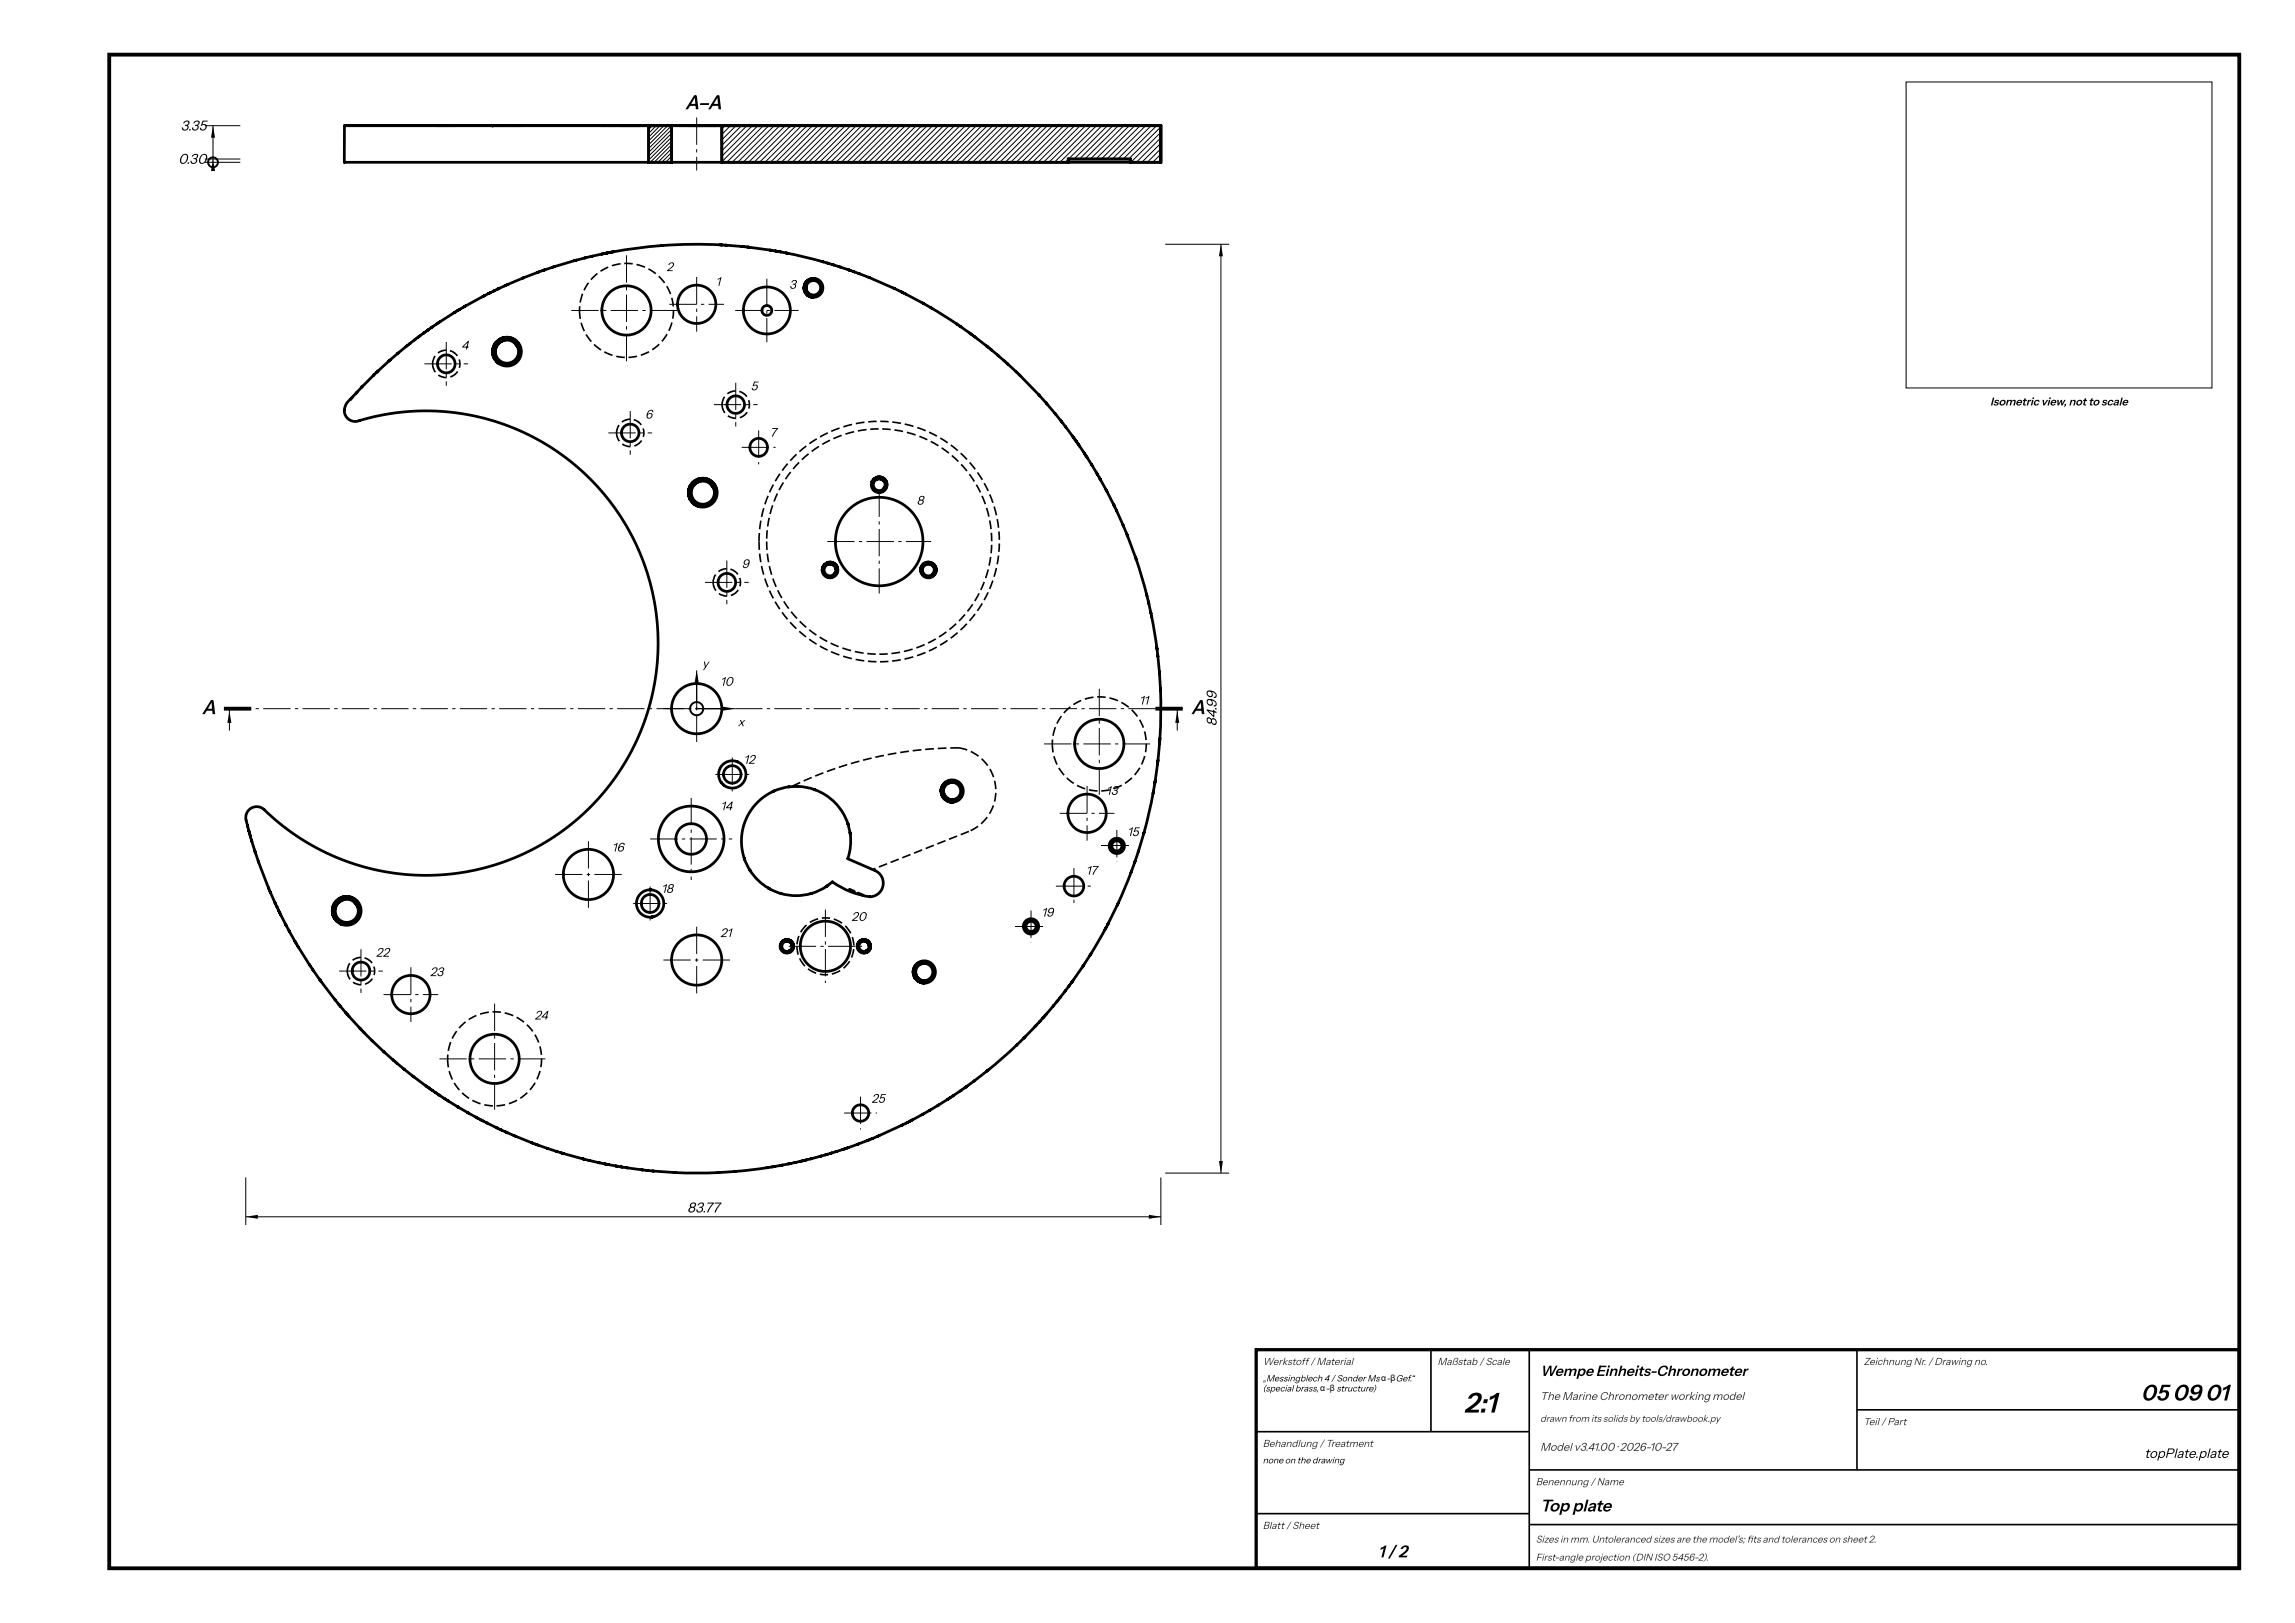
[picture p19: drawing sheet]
<svg xmlns="http://www.w3.org/2000/svg" width="420mm" height="297mm" viewBox="0 0 420 297" stroke-linecap="round" stroke-linejoin="round" font-family="sans-serif">
<defs><g id="words">
<text font-size="5.2" x="268" y="258.5">2:1</text>
<g font-size="4.1">
<text x="392" y="256.3">05</text>
<text x="397.8" y="256.3">09</text>
<text x="403.8" y="256.3">01</text>
</g>
<g font-size="3.6">
<text x="125.4" y="20">A–A</text>
<text x="36.9" y="130.7">A</text>
<text x="218" y="130.7">A</text>
</g>
<g font-size="3.1">
<text x="282" y="276.6">Top plate</text>
<text x="252.3" y="285">1 / 2</text>
</g>
<text font-size="2.7" x="282" y="251.8">Wempe Einheits-Chronometer</text>
<g font-size="2.6">
<text x="33.1" y="23.9">3.35</text>
<text x="32.6" y="30">0.30</text>
<text x="222.7" y="132.9" transform="rotate(-90 222.7 132.9)">84.99</text>
<text x="125.8" y="221.9">83.77</text>
</g>
<text font-size="2.5" x="392.6" y="266.8">topPlate.plate</text>
<g font-size="2.3">
<text x="122" y="49.6">2</text>
<text x="131" y="52.3">1</text>
<text x="144.5" y="52.8">3</text>
<text x="84.4" y="64">4</text>
<text x="137.4" y="71.4">5</text>
<text x="118.1" y="76.6">6</text>
<text x="141" y="79.9">7</text>
<text x="167.8" y="92.3">8</text>
<text x="135.8" y="104">9</text>
<text x="128.6" y="122.2">y</text>
<text x="131.9" y="125.5">10</text>
<text x="208.6" y="128.9">11</text>
<text x="135.1" y="132.9">x</text>
<text x="136.1" y="139.8">12</text>
<text x="131.9" y="148.3">14</text>
<text x="202.5" y="145.5">13</text>
<text x="112" y="155.8">16</text>
<text x="206.4" y="153">15</text>
<text x="198.8" y="160.1">17</text>
<text x="121.1" y="163.4">18</text>
<text x="190.7" y="167.7">19</text>
<text x="131.9" y="171.5">21</text>
<text x="155.9" y="168.5">20</text>
<text x="68.8" y="175.1">22</text>
<text x="78.7" y="178.6">23</text>
<text x="97.9" y="186.6">24</text>
<text x="159.5" y="201.8">25</text>
</g>
<text font-size="2.1" x="364.4" y="74.2">Isometric view, not to scale</text>
<g font-size="2.1" fill="#333">
<text x="282" y="256.2">The Marine Chronometer working model</text>
<text x="282" y="265.5">Model v3.41.00 · 2026-10-27</text>
</g>
<g font-size="1.9" fill="#333">
<text x="231.2" y="249.8">Werkstoff / Material</text>
<text x="263.2" y="249.8">Maßstab / Scale</text>
<text x="341.2" y="249.8">Zeichnung Nr. / Drawing no.</text>
<text x="341.2" y="260.8">Teil / Part</text>
<text x="231.2" y="264.8">Behandlung / Treatment</text>
<text x="281.2" y="271.8">Benennung / Name</text>
<text x="231.2" y="279.8">Blatt / Sheet</text>
</g>
<g font-size="1.8" fill="#333">
<text x="282" y="260.2">drawn from its solids by tools/drawbook.py</text>
<text x="281.2" y="282.3">Sizes in mm. Untoleranced sizes are the model's; fts and tolerances on sheet 2.</text>
<text x="281.2" y="285.6">First-angle projection (DIN ISO 5456-2).</text>
<text x="319.8" y="282.3">i</text>
</g>
<g font-size="1.6">
<text x="231.2" y="252.8">„Messingblech 4 / Sonder Ms α-βGef.“</text>
<text x="231.2" y="254.6">(special brass, α-β structure)</text>
<text x="231.2" y="267.8">none on the drawing</text>
</g>
</g></defs>
<g fill="none" stroke="#000" stroke-width=".5">
<path d="M63.1 23h149.4v6.7h-149.5zM90.2 23v.1M118.8 23h4.2v6.7h-4.2zM118.8 23v6.7M123 23v6.7M127.9 23h.2M132.2 23h80.3v6.7h-5.5v-.6h-11.4v.6h-63.4zM132.2 23v6.7M144.7 23l-.2 .1M150.5 23h.1M150.6 23h.1M153 23h.1"/>
<path d="M159.6 23h-.1M162.4 23v.1M169.2 23h-.7M171.4 23v.1M195.6 29.7v-.6h11.4v.6M80.4 59l-2.1 1.4M80.6 58.9l-.2 .1M83.3 57.1l-2.9 1.9M83.3 57.1l-.2 .1M85 56.1l-1.7 1M85.3 56l-.3 .1M88.6 54.2l-3.6 1.9"/>
<path d="M88.6 54.2l-.3 .1M88.8 54.1l-.2 .1M91.2 52.8l-2.6 1.4M91.5 52.7l-.3 .1M92.6 52.2l-1.4 .6M92.6 52.2l-.2 .1M95.8 50.8l-.2 .1M95.8 50.8l-3.2 1.4M98.6 49.8l-2.8 1M98.6 49.8l-.2 .1M99.6 49.4l-.3 .1M99.6 49.4l-1 .4"/>
<path d="M99.8 49.4h-.2M101.5 48.8l-1.9 .6M101.5 48.8l-.3 .1M105.3 47.7l-3.8 1.1M105.3 47.7h-.2M105.5 47.6l-.2 .1M107.2 47.2h-.2M107.2 47.2l-1.9 .5M108.2 46.9l-1 .3M108.5 46.9h-.3M111.1 46.3l-2.9 .6M111.1 46.3l-.2 .1"/>
<path d="M112.1 46.1l-1 .2M112.1 46.1l-.2 .1M112.4 46.1h-.3M121 45l4.4-.3a85.1 85.1 0 0 1 10.6 .4M121 45l-4.4 .4-4.5 .7M121.3 44.9l-.3 .1M131.8 44.8h.5M135.8 45.1h.2M136 45.1l1 .1M136 45.1h.3M136.8 45.2h.2M137 45.2l4 .6"/>
<path d="M137 45.2l.3 .1M141 45.8l1 .1M141 45.8h.2M142 45.9l.9 .2M142 45.9l.2 .1M142.7 46.1h.2M142.9 46.1l1 .2M143.9 46.3l6.8 1.6M143.9 46.3h.3M147.2 52.7l.2 .7 .5 .7M147.3 52.1a1.74 1.74 0 0 1 2.4-1 1.74 1.74 0 0 1 .7 2.5 1.74 1.74 0 0 1-2.5 .5M147.3 52.1a1.58 1.58 0 0 1 2.6-.6 1.58 1.58 0 0 1-.6 2.6 1.4 1.4 0 0 1-1.7-1.6"/>
<path d="M147.3 52.1l-.1 .6M147.6 52.5l-.1 .2M148.8 51.3a1.32 1.32 0 0 1 1.5 1.3 1.32 1.32 0 0 1-1.4 1.4 1.32 1.32 0 0 1-1.3-1.5M148.8 51.3l-.8 .4-.4 .8M148.8 51.3l-.3 .1M150.5 47.9h.2M150.7 47.9l1 .3M151.4 48.1l.3 .1M151.7 48.2l.9 .3M152.4 48.4l.2 .1M152.6 48.5l1 .3M153.6 48.8l1.9 .6"/>
<path d="M153.6 48.8l.2 .1M155.3 49.3l.2 .1M155.5 49.4l.9 .4M156.2 49.7l.2 .1M156.4 49.8l1 .3M157.1 50l.3 .1M157.4 50.1l1.8 .7M159 50.7l.2 .1M159.2 50.8l4.6 2M163.6 52.7l.2 .1M163.8 52.8l1.4 .7M164.9 53.4l.3 .1"/>
<path d="M165.2 53.5l.4 .2M165.6 53.7l.2 .1M165.6 53.7l3.6 1.9M168.9 55.5l.3 .1M169.2 55.6l1.3 .7M170.5 56.3l4.6 2.9M170.5 56.3l.2 .1M175.1 59.2l3.3 2.4M175.1 59.2l.2 .2M65.2 71.9l-1 1.2a2.22 2.22 0 0 0-.4 3.6 2 2 0 0 0 2 .3l5.4-1.3 5.6-.5 5.6 .2 5.5 1 5.3 1.6 5.1 2.3 4.7 3 4.3 3.6 3.5 3.8 3.3 4.5 2.6 4.9 2 5.3 1.2 5.4 .6 5.5-.2 5.6-.9 5.5-1.7 5.4-2.3 5-2.9 4.8-3.6 4.3-4.1 3.8-4.5 3.2-5 2.6-5.2 1.9-5.4 1.3-5.6 .5-5.6-.2-5.5-1-5.3-1.7-5-2.3-4.5-2.8-4.3-3.5a2.12 2.12 0 0 0-3.7 .1l-.2 .9 .3 1.4M65.4 71.8l-.2 .1M66.2 70.9l-1 1"/>
<path d="M66.4 70.7l-.2 .2M68.3 68.7l-2.1 2.2M68.5 68.6l-.2 .1M69.1 68l-.8 .7M69.1 68l-.2 .2M69.2 67.9l-.1 .1M71.3 66l-2.2 2M71.3 66l-.2 .2M71.5 65.8l-.2 .2M72.8 64.7l-1.5 1.3M73 64.5l-.2 .2M74.3 63.4l-1.5 1.3"/>
<path d="M74.5 63.3l-.2 .1M75.1 62.8l-.2 .2M75.1 62.8l-.8 .6M75.9 62.2l-.8 .6M76.1 62l-.2 .2M76.7 61.6l-.8 .6M76.7 61.6l-.2 .1M78.3 60.4l-1.6 1.2M78.3 60.4l-.2 .2M78.5 60.3l-.2 .1M91.7 62l-.9 .7M91.9 61.9l-.2 .1"/>
<path d="M92.1 62.4a2.11 2.11 0 0 0-1.2 2.7 2.11 2.11 0 0 0 2.7 1.2 2.11 2.11 0 0 0 1.2-2.8M92.2 62.3l-.1 .1M92.3 61.8a2.64 2.64 0 0 1 3.1 2.8 2.64 2.64 0 0 1-3.6 2.2 2.64 2.64 0 0 1-1-4.1M92.3 61.8l-.4 .1M92.3 62.2a2.47 2.47 0 0 1 2 .6l.5 .7M92.5 61.7a2.48 2.48 0 0 1 2.8 3.1 2.48 2.48 0 0 1-3.9 1.4 2.27 2.27 0 0 1 .7-3.8M92.5 61.7l-.6 .2M92.5 61.7l-.2 .1M94.3 62.8l.5 .7M178.4 61.6l3.1 2.4M178.4 61.6l.2 .1M180.5 63.2l.4 .4"/>
<path d="M181.3 63.9l.2 .1M181.5 64l1.2 1M182.7 65l1.1 1M182.7 65l.2 .2M183.8 66l.7 .6M183.8 66l.2 .1M184.4 66.5l.1 .1M184.5 66.6l1.5 1.4M186 68l.2 .2M186 68l.7 .7M186.6 68.5l.1 .2M186.7 68.7l3.5 3.6"/>
<path d="M190.2 72.3l1.4 1.5M190.2 72.3l.2 .2M191.6 73.8l.1 .1M191.6 73.8l1.6 1.9M193.2 75.7l1.2 1.5M193.2 75.7l.1 .2M194.3 77l.1 .2M194.4 77.2l.6 .8M195 78l1.5 2M195 78l.2 .2M196.4 79.8l.1 .2M127.9 87.6a2.64 2.64 0 0 0-1.6 1.4"/>
<path d="M128 88l.2 .1a2.11 2.11 0 0 1 2 .6l.4 .6M128.1 87.6a2.72 2.72 0 0 0-1.8 1.4M128.1 87.6h-.2M128.3 87.5a2.64 2.64 0 0 1 2.9 3.5 2.64 2.64 0 0 1-4.4 1 2.64 2.64 0 0 1-.5-3M128.3 87.5l-.4 .1M128.3 87.5l-.2 .1M128.5 87.5a2.44 2.44 0 0 1 2.5 3.5 2.44 2.44 0 0 1-4.3 .4 2.22 2.22 0 0 1 1.4-3.3 2.11 2.11 0 0 0-1.4 2.7 2.11 2.11 0 0 0 2.8 1.3 2.11 2.11 0 0 0 1.1-2.8M128.5 87.5l-.4 .1M128.5 87.5h-.2M130.2 88.6l.4 .7M155.3 93.4a8 8 0 0 1 12.1 .9 8 8 0 0 1-2.7 11.9 8 8 0 0 1-11.3-4.5 8.2 8.2 0 0 1 1.9-8.3zM160.5 87.3h.8l.7 .4"/>
<path d="M160.5 87.3a1.45 1.45 0 0 1 1.7 .7M160.5 87.3a1.44 1.44 0 0 0-.4 2.6 1.44 1.44 0 0 0 2-.3 1.44 1.44 0 0 0-.1-1.9M161.8 87.9a1.32 1.32 0 0 1 0 1.5M162 87.7l.2 .3M162 89.1l-.2 .3M162.2 88a1.32 1.32 0 0 1-.8 2 1.32 1.32 0 0 1-1.6-1.5 1.19 1.19 0 0 1 1.9-.6 1.08 1.08 0 0 0-1.5 .1 1.08 1.08 0 0 0 .1 1.5 1.08 1.08 0 0 0 1.5-.1M196.5 80l3.4 5M199.9 85l1 1.7M199.9 85l.1 .2M200.8 86.5l.1 .2M200.9 86.7l.5 .9M201.3 87.4l.1 .2"/>
<path d="M201.4 87.6l.1 .2M201.4 87.6l1.2 2.2M202.5 89.6l.1 .2M202.6 89.8l1.4 2.6M202.6 89.8l.1 .2M203.8 92.2l.2 .2M204 92.4l.1 .3M204 92.4l.4 .9M204.4 93.3l1.2 2.8M204.4 93.3l.1 .3M205.6 96.1l.8 1.8M205.6 96.1l.1 .2"/>
<path d="M206.3 97.7l.1 .2M206.4 97.9l1.6 4.2M206.4 97.9l.1 .3M151.5 102.9a1.48 1.48 0 0 1 1.6 .5M151.5 102.9h.8l.7 .4M151.5 102.9a1.44 1.44 0 0 0-.8 2.1 1.44 1.44 0 0 0 2.1 .4 1.44 1.44 0 0 0 .2-2.1M152.8 103.5a1.32 1.32 0 0 1 .1 1.4M153 103.3l.1 .1M153 104.7l-.1 .2M153.1 103.4a1.34 1.34 0 0 1-.6 2.2 1.34 1.34 0 0 1-1.7-1.4 1.19 1.19 0 0 1 1.9-.7 1.08 1.08 0 0 0-1.6 .1 1.08 1.08 0 0 0 .3 1.6 1.08 1.08 0 0 0 1.5-.3M153.1 103.4l.1 .2M169.2 103.1l-.6 .8"/>
<path d="M169.5 102.9a1.48 1.48 0 0 1 1.6 .5M169.5 102.9h.8l.7 .4M169.5 102.9l-.3 .2M170.8 103.5a1.32 1.32 0 0 1 0 1.5M171 103.3a1.44 1.44 0 0 1-.6 2.4 1.44 1.44 0 0 1-1.8-1.8M171 103.3l.1 .1M171 104.7l-.2 .3M171.1 103.4a1.3 1.3 0 0 1 0 1.8 1.3 1.3 0 0 1-1.7 .1 1.3 1.3 0 0 1-.4-1.7 1.14 1.14 0 0 1 1.7-.1 1.08 1.08 0 0 0-1.5 .1 1.08 1.08 0 0 0 .1 1.5 1.08 1.08 0 0 0 1.5-.1M207.9 101.9l.1 .2M208 102.1l2 6.7M208 102.1v.3M210 108.8l.3 1.5"/>
<path d="M210 108.8v.3M210.2 110.1l.1 .2M210.3 110.3l.1 .2M210.3 110.3l.4 2M210.7 112v.3M210.7 112.3l.1 .4M210.8 112.7l1 6M210.8 112.7l.1 .3M211.8 118.4v.3M211.8 118.7l.2 1.5M211.8 118.7l.1 .2M212 119.9v.3"/>
<path d="M134.9 139.4h.2M135.1 139.4a2.5 2.5 0 0 1 1.1 3.6 2.5 2.5 0 0 1-3.7 .6M135.1 139.4a2.5 2.5 0 0 0-3 .8 2.5 2.5 0 0 0-.1 3M212 139.6l-.1 .3M212 139.6l-.5 3.5M212 120.2l.3 2.9M212.3 122.9v.2M212.3 123.1l.2 3M212.3 123.1v.3M212.5 125.9v.2M212.5 126.1v6.3l-.5 7.2M212.5 126.1v.3"/>
<path d="M45.3 151.1l.3 .9M45.3 151.1l.1 .2M45.6 152l.2 1M45.6 152v.3M45.8 152.8v.2M45.8 153l.3 1M45.8 153l.1 .2M46 153.7l.1 .3M46.1 154l1.2 3.8M46.6 155.6l.2 .5M47.3 157.5v.3M47.3 157.8l1.8 4.6"/>
<path d="M132 143.2l.5 .4M132 143.2l.1 .1M132.5 143.6l.1 .1M137.2 159.1l.1 .2M137.3 159.3a10 10 0 0 0 5.7 4.2M137.3 159.3l.1 .1M144.5 144h2.6l2 .5M144.5 144a10 10 0 0 0-7.2 15.3M144.5 144h-.2M149.1 144.5a10 10 0 0 1 6.2 6.3M149.1 144.5l.2 .1M155.2 150.7l.1 .1"/>
<path d="M155.3 150.8a10 10 0 0 1-.1 6.3l5 2.2a2.53 2.53 0 0 1 1.3 3.4 2.53 2.53 0 0 1-3.4 1.2 15.6 15.6 0 0 1-5.7-2.5l-1 .8M155.3 150.8v.2M172.3 144.8l.2 .9M172.3 144.6l.2 1.1M172.3 144.6v.2M172.3 144.4a2.04 2.04 0 0 1 2.6-1.6 2.04 2.04 0 0 1 1.4 2.6 2.04 2.04 0 0 1-2.8 1.2l-.6-.4-.4-.5M172.3 144.4a1.9 1.9 0 0 1 2.7-1.4 1.9 1.9 0 0 1 .7 2.9 1.72 1.72 0 0 1-1.8 .4 1.72 1.72 0 0 1-1.1-1.4M172.3 144.4v.4M172.3 144.4v.2M172.8 144.6v.3M172.8 144.6l-.1 .1M174.3 143.2a1.57 1.57 0 0 1 1.6 1.5 1.57 1.57 0 0 1-1.5 1.6 1.57 1.57 0 0 1-1.6-1.4"/>
<path d="M174.3 143.2a1.57 1.57 0 0 0-1.5 1.4M174.3 143.2l-.8 .2M207.2 159.5l-2.6 6M207.2 159.5l-.1 .2M207.8 157.6v.2M207.8 157.6l-.6 1.9M208.5 155.7l-.7 1.9M208.5 155.7l-.1 .2M209.5 152.3l-1 3.4M209.5 152.3l-.1 .3M211.1 145l-1.6 7.3M211.1 145v.3"/>
<path d="M211.2 144.8l-.1 .2M211.5 143.1l-.1 .2M211.5 143.1l-.4 1.9M211.5 142.8v.3M49.1 162.4l.1 .3M49.1 162.4l.4 1M49.4 163.1l.1 .3M49.5 163.4l.8 1.8M50.3 165.2l.1 .2M50.3 165.2l2 4M52.2 169l.1 .2M52.3 169.2l.7 1.3"/>
<path d="M52.3 169.2l.1 .2M52.9 170.3l.1 .2M53 170.5l1.5 2.6M54.5 173.1l2.1 3.4M54.5 173.1l.1 .3M56.6 176.5l.6 .9M56.6 176.5l.2 .2M57.2 177.4l1.4 2M57.2 177.4l.1 .2M58.5 179.2l.1 .2M58.6 179.4l.2 .2M58.6 179.4l2.8 3.6"/>
<path d="M62.6 164.8l-.7 .4a2.11 2.11 0 0 0 1.2 3.6 2.11 2.11 0 0 0 2.3-3M62.9 164.7l-.3 .1M62.9 164.1a2.64 2.64 0 0 1 3.1 3.4 2.64 2.64 0 0 1-4.4 1 2.64 2.64 0 0 1-.6-2.6M62.9 164.1a2.64 2.64 0 0 0-1.9 1.8M62.9 164.6a2.47 2.47 0 0 1 2.1 .6l.4 .6M63.1 164.1a2.48 2.48 0 0 1 2.8 3 2.48 2.48 0 0 1-3.8 1.4 2.28 2.28 0 0 1 .5-3.7M63.1 164.1a2.66 2.66 0 0 0-2.1 1.8M63.1 164.1h-.2M65 165.1l.4 .7M119.1 162.8a2.5 2.5 0 0 0-2.6 2.7 2.5 2.5 0 0 0 2.9 2.3M119.1 162.8a2.5 2.5 0 0 1 2.4 2.4 2.5 2.5 0 0 1-2.1 2.6M119.1 162.8l.2 .1"/>
<path d="M119.1 162.8h-.1M119.4 167.8h-.1M143 163.5a10 10 0 0 0 5.5 0M143 163.5l.1 .1M144.5 174l-.1 .1M144.7 172.1l.5 .5 .1 .7M144.7 172.1a1.24 1.24 0 0 0-1.5 .2 1.24 1.24 0 0 0-.2 1.4 1.24 1.24 0 0 0 1.4 .7 1.24 1.24 0 0 0 .9-1.3M144.7 172.1l.4 .4 .2 .6M144.9 172.8a1.07 1.07 0 0 0-1.4-.4 1.07 1.07 0 0 0-.4 1.5 1.07 1.07 0 0 0 1.5 .3 1.19 1.19 0 0 0 .7-.9M144.9 172.8a.93 .93 0 0 0-1.2-.5 .93 .93 0 0 0-.5 1.2 .93 .93 0 0 0 1.2 .6M144.9 172.8l.1 .2M145.1 172.9a1.17 1.17 0 0 1-.7 1.2"/>
<path d="M145.3 173.1v.2M148.5 163.5l-.1 .1M151.4 162.2l-1.4 .8-1.5 .5M151.4 162.2l-.2 .1M151.5 162.1l-.1 .1M155.5 162.7l.9 .4M157.1 163.4l.9 .4M158.6 174l-.1 .1M158.8 172.1l.5 .5 .1 .7M158.8 172.1l.4 .4 .2 .6M158.8 172.1a1.24 1.24 0 0 0-1.5 .2 1.24 1.24 0 0 0-.2 1.4 1.24 1.24 0 0 0 1.4 .7 1.24 1.24 0 0 0 .9-1.3M159 172.8a.93 .93 0 0 0-1.2-.5 .93 .93 0 0 0-.5 1.2 .93 .93 0 0 0 1.2 .6"/>
<path d="M159 172.8a1.03 1.03 0 0 0-1.7-.2 1.03 1.03 0 0 0 .5 1.7 1.13 1.13 0 0 0 1.6-1M159 172.8l.1 .2M159.2 172.9a1.17 1.17 0 0 1-.7 1.2M159.4 173.1v.2M167.2 177.9l.3 1.1M167.2 177.7l.1 .7 .2 .6M167.2 177.7v.2M167.2 177.5a1.87 1.87 0 0 1 2.9-1.2 1.87 1.87 0 0 1 0 3.1 1.67 1.67 0 0 1-2.4-1.4M167.2 177.5a2.04 2.04 0 0 1 2.5-1.6 2.04 2.04 0 0 1 1.5 2.5 2.04 2.04 0 0 1-2.6 1.4l-.5-.2-.6-.6M167.2 177.5v.2M167.2 177.5v.4M167.7 177.7v.3"/>
<path d="M167.7 177.7l-.1 .1M169.2 176.3a1.57 1.57 0 0 1 1.6 1.5 1.57 1.57 0 0 1-1.5 1.6 1.57 1.57 0 0 1-1.6-1.4M169.2 176.3a1.57 1.57 0 0 0-1.5 1.4M169.2 176.3l-.8 .2M196.3 179.7l-.6 .8M196.4 179.5l-.1 .2M198.3 176.8l-2 2.9M198.3 176.8l-.1 .2M198.4 176.6l-.1 .2M199.7 174.7l-.2 .2M199.7 174.7l-1.4 2.1M199.8 174.5l-.1 .2"/>
<path d="M202.4 169.9l-2.7 4.8M202.4 169.9l-.1 .3M202.5 169.7l-.1 .2M202.9 169.1l-.5 .8M202.9 169.1l-.1 .2M203 168.8l-.1 .3M204.6 165.5l-1.7 3.6M204.6 165.5l-.1 .2M204.8 165.2l-.2 .3M61.2 182.8l.2 .2M61.4 183l4.6 5.2M65.8 188.1l.2 .1"/>
<path d="M66 188.2l2.1 2.2M66 188.2l.1 .2M68.1 190.4l.1 .2M68.1 190.4l2.1 2M70.2 192.4l1.9 1.7M70.2 192.4l.2 .2M71.9 193.9l.2 .2M72.1 194.1l.4 .3M72.5 194.4l1.5 1.3M72.5 194.4l.2 .2M73.8 195.5l.2 .2M74 195.7l1.6 1.2"/>
<path d="M75.6 196.9l4 3M75.6 196.9l.2 .2M79.6 199.9l1.7 1.1M79.6 199.9l.3 .1M176 199.5l-1.6 1.1M176 199.5l-.2 .1M176.8 198.9l-.8 .6M177 198.8l-.2 .1M178.5 197.7l-1.7 1.2M178.5 197.7l-.2 .2M180.8 195.9l-.2 .2M180.8 195.9l-2.3 1.8"/>
<path d="M181 195.8l-.2 .1M186.1 191.3l-5.3 4.6M186.3 191.1l-.2 .2M187.7 189.7l-.3 .4M189.6 187.8l-3.5 3.5M189.6 187.8l-.2 .1M189.8 187.6l-.2 .2M190.3 187l-.7 .8M190.5 186.8l-.2 .2M192.9 184l-2.6 3M192.9 184l-.1 .2M193.6 183.2l-.2 .2"/>
<path d="M193.6 183.2l-.7 .8M194.2 182.5l-.6 .7M194.2 182.5l-.2 .1M195.1 181.3l-.9 1.2M195.1 181.3l-.1 .2M195.7 180.5l-.6 .8M195.9 180.3l-.2 .2M81.3 201l.2 .1M81.3 201l.9 .5M81.9 201.4l.3 .1M82.2 201.5l1.7 1.1M83.6 202.5l.3 .1"/>
<path d="M83.9 202.6l.2 .1M83.9 202.6l1.7 1M85.6 203.6l1.7 1M85.6 203.6l.2 .1M87.1 204.4l.2 .2M87.3 204.6l1.8 .9M89.1 205.5l1.8 .9M89.1 205.5l.2 .1M90.9 206.4l1.8 .8M90.9 206.4l.2 .1M92.5 207.1l.2 .1M92.7 207.2l1.4 .6"/>
<path d="M92.7 207.2l.2 .1M94.1 207.8l3.2 1.3M94.1 207.8l.2 .1M97.3 209.1l1 .4M97.3 209.1l.3 .1M98.3 209.5l1.9 .6M98.3 209.5l.2 .1M100.2 210.1l1.9 .7M100.2 210.1l.2 .1M101.8 210.7l.3 .1M102.1 210.8l.9 .3M102.8 211l.2 .1"/>
<path d="M103 211.1l3.9 1M103 211.1h.2M106.6 212.1h.3M106.9 212.1l.9 .3M106.9 212.1l.2 .1M107.8 212.4h.3M107.8 212.4l2 .4M109.5 212.7l.3 .1M109.8 212.8l1.5 .3M111.3 213.1l1.4 .3M111.3 213.1h.2M112.7 213.4h.3"/>
<path d="M112.7 213.4l1 .1M113.7 213.5l.3 .1M113.7 213.5l1 .2M114.7 213.7l3 .4M114.7 213.7h.2M117.4 214.1h.3M117.7 214.1l1 .1M118.4 214.2h.3M118.7 214.2l1 .1M119.4 214.3h.3M119.7 214.3l4 .3M123.4 214.6h.3"/>
<path d="M131.6 214.6l-4.4 .1-3.5-.1M131.6 214.6h-.2M134.6 214.4l-3 .2M134.6 214.4h-.2M140.6 213.7l-6 .7M140.6 213.7h-.3M141.6 213.5l-1 .2M141.6 213.5l-.3 .1M141.8 213.5h-.2M143.1 213.3h-.3M143.1 213.3l-1.5 .2M143.3 213.2l-.2 .1"/>
<path d="M144.8 212.9l-.5 .1M148.4 212.1l-5.3 1.2M148.7 212l-.3 .1M150.4 211.6l-2 .5M150.4 211.6h-.3M151.3 211.3l-.9 .3M151.3 211.3l-.2 .1M151.6 211.2l-.3 .1M155.1 210.1l-3.8 1.2M155.4 210l-.3 .1M157 209.4l-1.9 .7M157.3 209.3l-.3 .1"/>
<path d="M158.9 208.7l-1.9 .7M158.9 208.7l-.2 .1M159.8 208.3l-.9 .4M159.8 208.3l-.2 .1M160.7 207.9l-.2 .1M160.7 207.9l-.9 .4M161 207.8l-.3 .1M165.3 205.8l-4.6 2.1M165.3 205.8l-.2 .2M166.2 205.4l-.9 .4M166.2 205.4l-.3 .1M168.8 204l-2.6 1.4"/>
<path d="M169 203.9l-.2 .1M170.1 203.3l-1.3 .7M170.3 203.1l-.2 .2M171.8 202.2l-1.7 1.1M171.8 202.2l-.2 .2M174.4 200.6l-2.6 1.6M174.6 200.5l-.2 .1"/>
<circle cx="114.7" cy="56.8" r="4.5"/>
<circle cx="127.6" cy="55.7" r="3.5"/>
<circle cx="140.4" cy="56.8" r="4.3"/>
<circle cx="140.4" cy="56.8" r=".9"/>
<circle cx="81.7" cy="66.6" r="1.63"/>
<circle cx="115.4" cy="79.2" r="1.6"/>
<circle cx="134.7" cy="74" r="1.6"/>
<circle cx="138.9" cy="81.9" r="1.63"/>
<circle cx="133.1" cy="106.6" r="1.63"/>
<circle cx="127.6" cy="129.7" r="4.6"/>
<circle cx="201.3" cy="136.1" r="4.5"/>
<circle cx="126.6" cy="153.5" r="6"/>
<circle cx="126.6" cy="153.5" r="2.8"/>
<circle cx="134.1" cy="141.7" r="1.6"/>
<circle cx="199" cy="148.8" r="3.5"/>
<circle cx="204.5" cy="154.8" r="1.4"/>
<circle cx="204.5" cy="154.8" r=".93"/>
<circle cx="66.1" cy="177.7" r="1.63"/>
<circle cx="107.7" cy="160" r="4.6"/>
<circle cx="119.1" cy="165.3" r="1.63"/>
<circle cx="127.6" cy="175.7" r="4.6"/>
<circle cx="151.1" cy="173.2" r="4.6"/>
<circle cx="188.8" cy="169.5" r="1.4"/>
<circle cx="188.8" cy="169.5" r=".93"/>
<circle cx="196.6" cy="162.2" r="1.8"/>
<circle cx="75.2" cy="182" r="3.5"/>
<circle cx="90.6" cy="193.8" r="4.5"/>
<circle cx="157.6" cy="203.7" r="1.5"/>
</g>
<g fill="none" stroke="#000" stroke-width=".18">
<path d="M349 15h56v56h-56zM37.5 29.7h6.5M37.5 29.1h6.5M37.5 23h6.5M39 23v6.7M119.5 23l-.7 .7M120.2 23l-1.4 1.4M120.9 23l-2.1 2.1M121.6 23l-2.8 2.8M122.3 23l-3.5 3.5M123 23l-4.2 4.2M123 23.7l-4.2 4.2"/>
<path d="M123 24.4l-4.2 4.2M123 25.1l-4.2 4.2M123 25.8l-3.9 3.9M123 26.5l-3.2 3.2M123 27.2l-2.5 2.5M123 27.9l-1.8 1.8M123 28.6l-1.1 1.1M123 29.3l-.4 .4M132.8 23l-.6 .6M133.8 23l-1.6 1.6M134.8 23l-2.6 2.6M135.8 23l-3.6 3.6"/>
<path d="M136.8 23l-4.6 4.6M137.8 23l-5.6 5.6M138.8 23l-6.6 6.6M139.8 23l-6.7 6.7M140.8 23l-6.7 6.7M141.8 23l-6.7 6.7M142.8 23l-6.7 6.7M143.8 23l-6.7 6.7M144.8 23l-6.7 6.7M145.8 23l-6.7 6.7M146.8 23l-6.7 6.7M147.8 23l-6.7 6.7"/>
<path d="M148.8 23l-6.7 6.7M149.8 23l-6.7 6.7M150.8 23l-6.7 6.7M151.8 23l-6.7 6.7M152.8 23l-6.7 6.7M153.8 23l-6.7 6.7M154.8 23l-6.7 6.7M155.8 23l-6.7 6.7M156.8 23l-6.7 6.7M157.8 23l-6.7 6.7M158.8 23l-6.7 6.7M159.8 23l-6.7 6.7"/>
<path d="M160.8 23l-6.7 6.7M161.8 23l-6.7 6.7M162.8 23l-6.7 6.7M163.8 23l-6.7 6.7M164.8 23l-6.7 6.7M165.8 23l-6.7 6.7M166.8 23l-6.7 6.7M167.8 23l-6.7 6.7M168.8 23l-6.7 6.7M169.8 23l-6.7 6.7M170.8 23l-6.7 6.7M171.8 23l-6.7 6.7"/>
<path d="M172.8 23l-6.7 6.7M173.8 23l-6.7 6.7M174.8 23l-6.7 6.7M175.8 23l-6.7 6.7M176.8 23l-6.7 6.7M177.8 23l-6.7 6.7M178.8 23l-6.7 6.7M179.8 23l-6.7 6.7M180.8 23l-6.7 6.7M181.8 23l-6.7 6.7M182.8 23l-6.7 6.7M183.8 23l-6.7 6.7"/>
<path d="M184.8 23l-6.7 6.7M185.8 23l-6.7 6.7M186.8 23l-6.7 6.7M187.8 23l-6.7 6.7M188.8 23l-6.7 6.7M189.8 23l-6.7 6.7M190.8 23l-6.7 6.7M191.8 23l-6.7 6.7M192.8 23l-6.7 6.7M193.8 23l-6.7 6.7M194.8 23l-6.7 6.7M195.6 29.2l-.5 .5"/>
<path d="M195.8 23l-6.7 6.7M196.8 23l-6.7 6.7M197.8 23l-6.7 6.7M198.8 23l-6.7 6.7M199.8 23l-6.7 6.7M200.8 23l-6.7 6.7M201.8 23l-6.1 6.1M202.8 23l-6.1 6.1M203.8 23l-6.1 6.1M204.8 23l-6.1 6.1M205.8 23l-6.1 6.1M206.8 23l-6.1 6.1"/>
<path d="M207.8 23l-6.1 6.1M208.8 23l-6.1 6.1M209.8 23l-6.1 6.1M210.8 23l-6.1 6.1M211.8 23l-6.1 6.1M212.5 23.2l-5.8 5.9M212.5 24.2l-5.4 5.5M212.5 25.2l-4.4 4.5M212.5 26.2l-3.4 3.5M212.5 27.2l-2.4 2.5M212.5 28.2l-1.4 1.5M212.5 29.2l-.4 .5"/>
<path d="M213.3 44.7h11.7M223.5 44.7v170M42 129.7v4M127.6 122.7v7h7M215.5 129.7v4M201.6 154.8h5M185.9 169.5h5M45 215.5v8.7M212.5 215.5v8.7M213.3 214.7h11.7M45 222.7h167.5"/>
</g>
<g fill="none" stroke="#000" stroke-width=".35">
<circle cx="39" cy="29.7" r=".9"/>
<circle cx="127.6" cy="129.7" r="1.2"/>
</g>
<g fill="#000">
<path d="M39 29.1l.4 2.2h-.8zM39 23l.4 2.2h-.8zM223.5 44.7l.4 2.2h-.7zM42 130.1l.4 2.2h-.8zM127.6 122.7l.3 2.2h-.7zM132.4 129.3l2.2 .4-2.2 .4zM215.5 130.1l.4 2.2h-.7zM223.2 212.5h.7l-.4 2.2zM45 222.7l2.2-.4v.7zM210.3 222.3l2.2 .4-2.2 .3z"/>
<path d="M127.5 21.5h.1v5h-.1zM127.5 27.3h.1v.6h-.1zM127.5 28.7h.1v2.5h-.1z"/>
<path d="M104.6 56.7h5v.2h-5zM110.4 56.7h.6v.2h-.6zM111.8 56.7h5v.2h-5zM117.6 56.7h.6v.2h-.6zM119 56.7h5v.2h-5z"/>
<path d="M114.6 46.7h.2v5h-.2zM114.6 52.5h.2v.6h-.2zM114.6 53.9h.2v5h-.2zM114.6 59.7h.2v.6h-.2zM114.6 61.1h.2v5h-.2zM114.6 66.9h.2z"/>
<path d="M122.6 55.6h5v.2h-5zM128.4 55.6h.6v.2h-.6zM129.8 55.6h2.8v.2h-2.8z"/>
<path d="M127.5 50.7h.1v5h-.1zM127.5 56.5h.1v.6h-.1zM127.5 57.9h.1v2.8h-.1z"/>
<path d="M134.6 56.7h5v.2h-5zM140.4 56.7h.6v.2h-.6zM141.8 56.7h4.4v.2h-4.4z"/>
<path d="M140.3 51h.2v5h-.2zM140.3 56.8h.2v.6h-.2zM140.3 58.2h.2v4.4h-.2z"/>
<path d="M77.7 66.5h5v.2h-5zM83.5 66.5h.6v.2h-.6zM84.9 66.5h.8v.2h-.8z"/>
<path d="M81.6 62.6h.2v5h-.2zM81.6 68.4h.2v.6h-.2zM81.6 69.8h.2v.8h-.2z"/>
<path d="M111.4 79.1h5v.2h-5zM117.2 79.1h.6v.2h-.6zM118.6 79.1h.8v.2h-.8z"/>
<path d="M115.3 75.2h.2v5h-.2zM115.3 81h.2v.6h-.2zM115.3 82.4h.2v.8h-.2z"/>
<path d="M130.7 74h5v.1h-5zM136.5 74h.6v.1h-.6zM137.9 74h.8v.1h-.8z"/>
<path d="M134.6 70h.2v5h-.2zM134.6 75.8h.2v.6h-.2zM134.6 77.2h.2v.8h-.2z"/>
<path d="M138.8 78.8h.2v5h-.2zM138.8 84.6h.2v.4h-.2z"/>
<path d="M135.8 81.8h5v.2h-5zM141.6 81.8h.4v.2h-.4z"/>
<path d="M151.5 99h5v.2h-5zM157.3 99h.6v.2h-.6zM158.7 99h5v.2h-5zM164.5 99h.6v.2h-.6zM165.9 99h4.6v.2h-4.6z"/>
<path d="M160.9 89.6h.2v5h-.2zM160.9 95.4h.2v.6h-.2zM160.9 96.8h.2v5h-.2zM160.9 102.6h.2v.6h-.2zM160.9 104h.2v4.6h-.2z"/>
<path d="M129.1 106.5h5v.2h-5zM134.9 106.5h.6v.2h-.6zM136.3 106.5h.8v.2h-.8z"/>
<path d="M133 102.6h.2v5h-.2zM133 108.4h.2v.6h-.2zM133 109.8h.2v.8h-.2z"/>
<path d="M41 129.6h5v.2h-5zM46.8 129.6h.6v.2h-.6zM48.2 129.6h5v.2h-5zM54 129.6h.6v.2h-.6zM55.4 129.6h5v.2h-5zM61.2 129.6h.6v.2h-.6zM62.6 129.6h5v.2h-5zM68.4 129.6h.6v.2h-.6zM69.8 129.6h5v.2h-5zM75.6 129.6h.6v.2h-.6zM77 129.6h5v.2h-5zM82.8 129.6h.6v.2h-.6zM84.2 129.6h5v.2h-5zM90 129.6h.6v.2h-.6zM91.4 129.6h5v.2h-5zM97.2 129.6h.6v.2h-.6zM98.6 129.6h5v.2h-5zM104.4 129.6h.6v.2h-.6zM105.8 129.6h5v.2h-5zM111.6 129.6h.6v.2h-.6zM113 129.6h5v.2h-5zM118.8 129.6h.6v.2h-.6zM120.2 129.6h5v.2h-5zM126 129.6h.6v.2h-.6zM127.4 129.6h5v.2h-5zM133.2 129.6h.6v.2h-.6zM134.6 129.6h5v.2h-5zM140.4 129.6h.6v.2h-.6zM141.8 129.6h5v.2h-5zM147.6 129.6h.6v.2h-.6zM149 129.6h5v.2h-5zM154.8 129.6h.6v.2h-.6zM156.2 129.6h5v.2h-5zM162 129.6h.6v.2h-.6zM163.4 129.6h5v.2h-5zM169.2 129.6h.6v.2h-.6zM170.6 129.6h5v.2h-5zM176.4 129.6h.6v.2h-.6zM177.8 129.6h5v.2h-5zM183.6 129.6h.6v.2h-.6zM185 129.6h5v.2h-5zM190.8 129.6h.6v.2h-.6zM192.2 129.6h5v.2h-5zM198 129.6h.6v.2h-.6zM199.4 129.6h5v.2h-5zM205.2 129.6h.6v.2h-.6zM206.6 129.6h5v.2h-5zM212.4 129.6h.6v.2h-.6zM213.8 129.6h2.7v.2h-2.7z"/>
<path d="M121.5 129.6h5v.2h-5zM127.3 129.6h.6v.2h-.6zM128.7 129.6h5v.2h-5z"/>
<path d="M127.5 123.6h.1v5h-.1zM127.5 129.4h.1v.6h-.1zM127.5 130.8h.1v5h-.1z"/>
<path d="M134 138.6h.2v5h-.2zM134 144.4h.2v.4h-.2z"/>
<path d="M191.2 136h5v.2h-5zM197 136h.6v.2h-.6zM198.4 136h5v.2h-5zM204.2 136h.6v.2h-.6zM205.6 136h5v.2h-5z"/>
<path d="M201.2 126h.2v5h-.2zM201.2 131.8h.2v.6h-.2zM201.2 133.2h.2v5h-.2zM201.2 139h.2v.6h-.2zM201.2 140.4h.2v5h-.2z"/>
<path d="M101.6 159.9h5v.2h-5zM107.4 159.9h.6v.2h-.6zM108.8 159.9h5v.2h-5z"/>
<path d="M107.6 153.9h.2v5h-.2zM107.6 159.7h.2v.6h-.2zM107.6 161.1h.2v5h-.2z"/>
<path d="M119 153.4h5v.2h-5zM124.8 153.4h.6v.2h-.6zM126.2 153.4h5v.2h-5zM132 153.4h.6v.2h-.6zM133.4 153.4h.7v.2h-.7z"/>
<path d="M126.5 146h.1v5h-.1zM126.5 151.8h.1v.6h-.1zM126.5 153.2h.1v5h-.1zM126.5 159h.1v.6h-.1zM126.5 160.4h.1v.6h-.1z"/>
<path d="M131 141.6h5v.2h-5zM136.8 141.6h.4v.2h-.4z"/>
<path d="M194 148.8h5v.1h-5zM199.8 148.8h.6v.1h-.6zM201.2 148.8h2.8v.1h-2.8z"/>
<path d="M196.5 158.9h.2v5h-.2zM196.5 164.7h.2v.6h-.2z"/>
<path d="M198.9 143.8h.2v5h-.2zM198.9 149.6h.2v.6h-.2zM198.9 151h.2v2.8h-.2z"/>
<path d="M204.4 151.9h.2v5h-.2zM204.4 157.7h.2z"/>
<path d="M62.1 177.6h5v.2h-5zM67.9 177.6h.6v.2h-.6zM69.3 177.6h.8v.2h-.8z"/>
<path d="M61.9 164.9l.8-.5 .1 .3-.9 .6-.2-.1zM159.1 173.1l.2-.1a1.1 1.1 0 0 1-.7 1.4l-.1-.3a.82 .82 0 0 0 .6-1zM126.6 91.5h.2v.3h-.2zM90.8 65.7l.3 .2-.2 .1-.2-.1zM159.9 87.6l.8-.4v.3a1.05 1.05 0 0 0-.8 1.2h-.3v-.4zM145 143.7l1.4-.6 .2 .2-1.5 .7zM147.1 142.8l1.5-.7 .1 .3-1.5 .6zM149.2 141.9l1.5-.6 .1 .3-1.5 .6zM151.4 141l1.5-.5 .1 .3-1.5 .5zM153.5 140.3l1.6-.5 .1 .3-1.6 .5zM155.8 139.6l1.5-.4 .1 .2-1.6 .5zM158 139l1.6-.4v.3l-1.5 .4zM160.2 138.4l1.6-.3 .1 .3-1.6 .3zM162.5 138l1.6-.3v.3l-1.5 .3zM164.8 137.6l1.6-.3v.3l-1.6 .3zM167.1 137.2l1.6-.1v.3l-1.6 .1zM169.4 137l1.6-.1v.3l-1.6 .1zM171.7 136.8h1.6v.3h-1.6zM174 136.7h1.6v.3h-1.6zM175.6 136.7l1.5 .4-.1 .3-1.4-.4zM177.8 137.4l1.4 .9-.1 .2-1.4-.8zM179.8 138.7l1.2 1.3-.3 .2-1.1-1.2zM181.1 140.8l.3-.1 .7 1.5-.3 .1zM182 142.9l.3-.1 .2 1.6h-.3zM182.2 145.1h.3l-.3 1.6h-.3zM181.7 147.3l.3 .1-.7 1.6-.3-.2zM180.6 149.4l.3 .2-1.2 1.3-.2-.3zM177.7 151.9l1.3-.8 .2 .2-1.4 .8zM175.8 152.6l1.5-.6 .1 .3-1.4 .6zM173.7 153.4l1.5-.5 .1 .2-1.5 .6zM171.6 154.3l1.5-.6 .1 .3-1.5 .6zM169.4 155.1l1.5-.5 .1 .2-1.5 .6zM167.3 156l1.5-.6 .1 .3-1.5 .6zM165.2 156.8l1.4-.6 .2 .3-1.5 .6zM163 157.7l1.5-.6 .1 .3-1.5 .6zM160.9 158.5l1.5-.6 .1 .3-1.5 .6zM159.8 159l.4-.2 .1 .3-.4 .1zM94.5 62.9l.3-.2a2.43 2.43 0 0 1 .6 1.6h-.3l-.2-.7zM92.4 62l.7-.1 .7 .2 .3 .1-.1 .3a2.13 2.13 0 0 0-1.5-.2zM170.6 179l-.1 .3zM160.4 89.6a.93 .93 0 0 0 1.2-.2l.3 .2a1.21 1.21 0 0 1-1.6 .3zM169.4 105.2a.93 .93 0 0 0 1.3-.2l.2 .2a1.21 1.21 0 0 1-1.6 .3zM174.9 146.4h.3v.2h-.3zM127.1 88.4l.8-.5 .1 .2-.9 .7-.2-.2zM172.6 143.6l.2 .2a1.61 1.61 0 0 0-.1 1.5l-.3 .1a1.9 1.9 0 0 1 .2-1.8zM172.8 146.1l.2-.3a1.61 1.61 0 0 0 1.5 .6v.3a1.9 1.9 0 0 1-1.7-.6zM157 173.8l.2-.2 .2 .2-.3 .2zM62.9 164.3a2.43 2.43 0 0 1 1.7 .2l-.2 .2-.7-.2-.7 .1zM65.3 164.9l.4 .6 .3 .6v.4h-.3a2.13 2.13 0 0 0-.7-1.4zM61.5 168l.2 .2-.1 .2-.2-.2zM62.9 169.1h.8l.8-.3 .1 .3-.7 .2-.7 .1-.3-.1zM65.2 168.2l.3 .2-.3 .3-.2-.3zM144.8 172.7l.2-.2 .2 .2-.3 .2zM175.7 144.2l.3-.1a1.71 1.71 0 0 1-.1 1.6l-.3-.1a1.42 1.42 0 0 0 .1-1.4zM174.9 143.1h.3v.2h-.3zM174.9 143.1h.3v.2h-.3zM168.9 103.2l.7-.4h.4v.3a1.05 1.05 0 0 0-1.1 .9h-.3zM148.2 51.2h.1a1.52 1.52 0 0 1 1.7 .1l-.2 .3a1.27 1.27 0 0 0-1.4-.1zM147.6 51.8l.3 .1-.2 .6h-.3zM150.9 103.2l.7-.4h.4v.3a1.05 1.05 0 0 0-1.1 .9h-.3zM142.9 173.8l.2-.2 .2 .2-.3 .2zM129.1 92.5l.7-.3 .6-.5 .3 .2-.6 .5-.6 .3-.3 .1zM128.1 92.5l.3 .1v.3l-.3-.1zM90.7 65.7h.2l.1 .2-.3 .1zM150.4 52.8l.3 .1a1.67 1.67 0 0 1-1 1.4l-.1-.2a1.38 1.38 0 0 0 .8-1.3zM93.2 66.7l.8-.3 .6-.5 .2 .2-.5 .5-.6 .3-.4 .1zM92.3 66.7l.3 .1-.1 .3-.3-.1zM169.8 179.5l.3 .1v.1h-.3zM167.8 176.5a1.82 1.82 0 0 1 1.4-.6v.3a1.56 1.56 0 0 0-1.3 .8l-.3-.2zM167.3 177.6l.3 .1v.1h-.3zM170.7 176.4a2.01 2.01 0 0 1 .7 1.4h-.3l-.2-.6-.4-.6zM147.9 53.8l.3 .1v.2h-.3zM167.3 177.9h.3l.2 .6 .3 .4-.2 .3-.4-.6zM61.4 168h.2v.3h-.2zM130.4 88.7l.2-.2a2.43 2.43 0 0 1 .7 1.6h-.3l-.2-.7zM128.3 87.8l.7-.1 .6 .2 .4 .1-.2 .3a2.13 2.13 0 0 0-1.5-.2zM145 173.1l.2-.1a1.1 1.1 0 0 1-.7 1.4l-.1-.3a.82 .82 0 0 0 .6-1zM158.9 172.7l.2-.2 .2 .2-.3 .2zM126.7 91.5l.2 .2-.1 .1-.2-.1zM151.4 105.2a.93 .93 0 0 0 1.2-.2l.3 .2a1.21 1.21 0 0 1-1.6 .3zM91.2 62.6l.8-.5 .2 .2-1 .7-.2-.2zM140.2 99.1h.3l.1 1.5h-.3zM140.3 101.3h.3l.3 1.6h-.3zM140.7 103.6h.3l.4 1.5-.3 .1zM141.4 105.9l.3-.1 .5 1.5-.2 .2zM142.3 108.1l.2-.1 .8 1.4-.3 .1zM143.4 110.1l.2-.1 .9 1.3-.2 .2zM144.7 112l.3-.1 1 1.2-.2 .2zM146.5 113.6l1.2 1.1-.2 .2-1.2-1.1zM148.3 115.1l1.3 1-.2 .2-1.3-.9zM150.1 116.5l1.4 .8-.1 .2-1.4-.8zM152.2 117.6l1.4 .6-.1 .3-1.5-.7zM154.3 118.4l1.6 .5-.1 .3-1.6-.5zM156.6 119.1l1.5 .3v.3l-1.6-.3zM158.8 119.5l1.5 .1v.3l-1.5-.1zM161 119.6l1.5-.1 .1 .3-1.6 .1zM163.2 119.4l1.6-.2v.3l-1.6 .2zM165.5 119.1l1.5-.5 .1 .3-1.6 .5zM167.7 118.4l1.5-.6 .2 .3-1.6 .6zM169.9 117.5l1.4-.7 .1 .3-1.4 .7zM171.9 116.4l1.3-.9 .2 .3-1.4 .9zM173.7 115.1l1.3-1.1 .2 .2-1.3 1.1zM176.6 112.3l.2 .2-1.1 1.2-.2-.2zM178 110.5l.2 .2-.9 1.3-.3-.2zM179.1 108.5l.3 .2-.8 1.4-.2-.2zM180.1 106.4l.2 .2-.6 1.4-.3-.1zM180.8 104.2l.3 .1-.5 1.6-.3-.1zM181.2 101.9l.3 .1-.3 1.5h-.2zM181.4 99.7h.3l-.1 1.6-.3-.1zM181.4 97.5h.3v1.5h-.3zM181.1 95.3l.3-.1 .2 1.6h-.3zM180.5 93l.3-.1 .4 1.6-.3 .1zM179.7 90.8l.2-.1 .6 1.5-.2 .1zM178.6 88.8l.3-.2 .8 1.5-.3 .1zM177.4 86.9l.2-.2 .9 1.3-.2 .2zM175.9 85.1l.2-.2 1.1 1.2-.3 .2zM174.4 83.2l1.2 1.2-.2 .2-1.2-1.1zM172.5 81.8l1.3 1-.2 .2-1.3-.9zM170.5 80.7l1.4 .7-.2 .3-1.3-.8zM168.4 79.7l1.5 .6-.2 .3-1.4-.6zM166.1 79l1.6 .5-.1 .2-1.6-.4zM163.8 78.5l1.6 .3-.1 .3-1.6-.3zM161.5 78.3l1.6 .1v.3l-1.6-.1zM159.3 78.4l1.6-.1v.3l-1.6 .1zM157 78.7l1.6-.2 .1 .3-1.6 .2zM154.7 79.3l1.6-.4 .1 .3-1.6 .4zM152.5 80.1l1.5-.6 .1 .3-1.5 .6zM150.5 81.2l1.4-.8 .1 .3-1.4 .8zM148.5 82.5l1.4-.9 .1 .2-1.3 .9zM146.7 84l1.3-1.1 .1 .3-1.2 1zM146.2 84.5l.2 .2-1.1 1.2-.2-.2zM144.6 86.3l.3 .2-1 1.3-.2-.2zM143.3 88.2l.3 .2-.8 1.4-.3-.2zM142.2 90.2l.3 .2-.6 1.4-.3-.1zM141.3 92.4l.3 .1-.5 1.6-.2-.1zM140.7 94.7l.3 .1-.3 1.6-.3-.1zM140.3 97h.3l-.1 1.6h-.3zM192.5 136.1h.3l.2 1.6h-.3zM192.8 138.4l.3-.1 .6 1.6-.3 .1zM193.7 140.6l.3-.1 .9 1.2-.2 .2zM195.4 142.3l1.3 .9-.2 .3-1.3-1zM197.3 143.6l1.4 .6-.1 .3-1.5-.6zM199.4 144.4l1.6 .2v.3l-1.6-.2zM201.6 144.6l1.6-.2v.3l-1.6 .2zM203.8 144.2l1.5-.6 .1 .2-1.5 .7zM205.9 143.2l1.2-1 .3 .2-1.3 1.1zM208.6 140.4l.2 .2-.9 1.3-.3-.2zM209.4 138.3l.3 .1-.5 1.6-.3-.2zM209.7 136.1h.3l-.1 1.6-.3-.1zM209.4 133.9l.3-.1 .3 1.6h-.3zM208.5 131.8l.3-.2 .7 1.5-.3 .1zM207.3 129.8l1.1 1.2-.3 .2-1-1.2zM205.4 128.4l1.4 .9-.2 .2-1.4-.8zM203.2 127.6l1.6 .5-.2 .3-1.5-.5zM200.9 127.4l1.6 .1-.1 .3-1.5-.1zM198.6 127.8l1.6-.4v.3l-1.5 .4zM196.5 128.8l1.4-.7 .1 .2-1.4 .8zM194.9 130.1l1-.9 .2 .3-1.2 1.1-.2-.2zM194.2 131l.3 .1-.9 1.4-.2-.1zM193.1 133l.3 .1-.5 1.6-.2-.1zM192.6 135.3l.3 .1-.1 .7h-.3zM132.1 74h.3l.1 .8 .3 .7-.2 .2a2.58 2.58 0 0 1-.5-1.7zM133.3 76l.7 .3 .8 .1v.3l-1.3-.3-.3-.2zM135.4 76.3a2.28 2.28 0 0 0 1.3-1l.2 .2-.7 .8-.7 .3zM136.9 73.3l.3-.1 .1 .3-.1 1.3-.2-.1 .1-.7zM135.4 71.5l.7 .3 .5 .4 .3 .3-.3 .2a2.28 2.28 0 0 0-1.3-.9zM133.1 72a2.58 2.58 0 0 1 1.6-.6v.3l-.8 .1-.6 .4zM132.5 72.5l.3 .2-.3 .6-.1 .7h-.3l.1-.7zM79.1 66.6h.3l.1 .7 .3 .7-.2 .2a2.58 2.58 0 0 1-.5-1.6zM80.3 68.5l.7 .3 .8 .1v.3l-1.3-.2-.3-.3zM82.4 68.8a2.28 2.28 0 0 0 1.3-.9l.2 .2-.5 .5-.9 .5zM83.9 65.8l.3-.1 .1 .3-.1 1.4-.2-.1 .1-.7zM82.4 64l.7 .3 .5 .5 .3 .2-.3 .2a2.28 2.28 0 0 0-1.3-.9zM80.1 64.5a2.58 2.58 0 0 1 1.6-.6v.3l-.7 .2-.7 .3zM79.5 65.1l.3 .1-.3 .7-.1 .7h-.3l.1-.8zM81.8 193.8h.3l.1 1.5-.2 .1zM82.1 196.1l.3-.1 .6 1.5-.3 .1zM83 198.2l.3-.1 .9 1.3-.2 .2zM84.7 199.9l1.3 1-.2 .2-1.3-1zM86.6 201.2l1.4 .6-.1 .3-1.5-.6zM88.7 202l1.6 .2-.1 .3-1.6-.2zM90.9 202.2l1.5-.2 .1 .3-1.6 .2zM93.1 201.8l1.5-.6 .1 .3-1.5 .6zM95.2 200.9l1.2-1 .2 .2-1.3 1zM97.8 198.1l.3 .1-1 1.3-.2-.2zM98.7 195.9l.3 .1-.6 1.6-.2-.1zM99 193.7h.3l-.1 1.6h-.3zM98.7 191.5l.3-.1 .3 1.7h-.3zM97.8 189.4l.3-.1 .7 1.4-.3 .1zM96.6 187.4l1.1 1.3-.3 .1-1-1.2zM94.7 186l1.3 .9-.2 .3-1.3-.9zM92.4 185.2l1.6 .5-.1 .3-1.5-.5zM90.2 185l1.5 .1v.3l-1.5-.1zM87.9 185.4l1.6-.3v.3l-1.6 .3zM85.7 186.5l1.5-.8 .1 .3-1.4 .7zM84.2 187.7l.9-.8 .2 .2-1.1 1.1-.3-.2zM83.5 188.6l.2 .2-.8 1.3-.2-.1zM82.4 190.7l.3 .1-.5 1.5h-.3zM81.8 193h.3v.8h-.3zM145.8 173.2h.3l.2 1.5-.3 .1zM146.3 175.4l.2-.1 1 1.4-.2 .2zM148 177.2l1.5 .8-.1 .2-1.5-.8zM150.1 178.1l1.5 .1v.3l-1.5-.1zM152.3 178.1l1.5-.6 .1 .2-1.6 .7zM155.4 175.8l.3 .2-1.2 1.3-.2-.2zM156.2 173.7h.3l-.5 1.6-.2-.1zM155.9 171.5l.3-.1 .3 1.6h-.3zM154.8 169.3l1.1 1.4-.3 .2-1-1.4zM152.7 168.1l1.6 .7-.2 .3-1.5-.8zM150.5 167.9h1.5v.3h-1.5zM148.2 168.7l1.6-.7v.3l-1.4 .6zM147.3 169.4l.3-.2 .2 .2-1.1 1.3-.2-.2zM146.1 171.2l.3 .1-.3 1.5h-.3zM138.8 99.1h.3l.1 1.5h-.3zM138.9 101.3h.3l.2 1.6h-.2zM139.3 103.6h.3l.4 1.5-.3 .1zM139.9 105.9l.3-.1 .6 1.6-.3 .1zM140.7 108.1l.3-.1 .7 1.4-.2 .2zM141.8 110.2l.3-.2 .8 1.4-.2 .2zM143.1 112.1l.2-.1 1 1.2-.2 .2zM144.6 114l.2-.2 1.1 1.1-.2 .2zM146.4 115.4l1.3 1-.2 .3-1.3-1.1zM148.2 116.9l1.4 .9-.2 .2-1.3-.9zM150.2 118.1l1.4 .7-.1 .3-1.5-.7zM152.2 119.1l1.5 .6-.1 .3-1.5-.6zM154.4 119.9l1.6 .5-.1 .3-1.6-.5zM156.7 120.5l1.6 .3-.1 .3-1.6-.3zM158.9 120.9h1.6v.3h-1.6zM161.1 121l1.6-.1v.3l-1.6 .1zM163.3 120.8l1.6-.2v.3l-1.5 .2zM165.6 120.5l1.6-.4 .1 .2-1.7 .5zM167.9 119.8l1.5-.5 .1 .2-1.5 .6zM170 119l1.4-.7 .2 .2-1.5 .8zM172 117.9l1.4-.8 .2 .2-1.4 .9zM174 116.7l1.2-1 .2 .2-1.3 1zM175.8 115.2l1.1-1.2 .2 .3-1.1 1.1zM178.4 112.3l.3 .1-1.1 1.3-.2-.2zM179.7 110.4l.3 .1-.9 1.4-.3-.2zM180.8 108.3l.2 .2-.7 1.4-.2-.2zM181.6 106.2l.3 .1-.6 1.5-.2-.1zM182.3 103.9l.3 .1-.4 1.6-.3-.1zM182.7 101.7h.3l-.3 1.6-.3-.1zM182.8 99.5h.3l-.1 1.5h-.3zM182.7 97.3l.3-.1 .1 1.6h-.3zM182.4 95h.3l.3 1.6h-.3zM181.9 92.7h.3l.4 1.6h-.3zM181.1 90.5l.2-.1 .6 1.6-.2 .1zM180.1 88.5l.2-.1 .8 1.4-.3 .1zM178.9 86.5l.2-.1 .9 1.3-.3 .2zM177.4 84.7l.2-.2 1.1 1.3-.3 .2zM176 82.8l1.2 1.2-.3 .2-1.1-1.2zM174.2 81.3l1.3 1-.2 .3-1.3-1zM172.2 80l1.4 .9-.2 .3-1.3-.9zM170.2 79l1.4 .7-.1 .2-1.4-.7zM168 78.1l1.5 .6-.1 .3-1.5-.6zM165.7 77.5l1.6 .4-.1 .3-1.6-.4zM163.4 77.1l1.6 .2-.1 .3-1.5-.2zM161.2 77h1.5v.3h-1.5zM158.9 77h1.6v.3h-1.5zM156.7 77.4l1.6-.3v.3l-1.6 .3zM154.4 78l1.6-.5v.3l-1.5 .5zM152.1 78.8l1.6-.6 .1 .3-1.5 .6zM150.1 79.8l1.4-.7 .1 .3-1.4 .7zM148.1 81.1l1.4-.9 .1 .2-1.3 .9zM146.3 82.5l1.2-1 .2 .2-1.2 1.1zM145.4 83.3l.3-.3 .2 .3-1.1 1.1-.2-.2zM144.1 84.7l.2 .2-1 1.3-.2-.2zM142.7 86.6l.2 .2-.8 1.3-.3-.1zM141.5 88.6l.2 .1-.7 1.5-.2-.2zM140.5 90.7l.3 .1-.6 1.5h-.3zM139.7 93h.3l-.4 1.6h-.3zM139.2 95.3h.3l-.3 1.6-.3-.1zM138.9 97.5h.3l-.1 1.6h-.3zM130.4 106.6h.3l.1 .7 .4 .7-.2 .2a2.58 2.58 0 0 1-.6-1.6zM131.7 108.5l.7 .3 .7 .1 .1 .3-1.3-.2-.4-.3zM133.8 108.8a2.28 2.28 0 0 0 1.2-.9l.3 .1-.5 .6-.9 .5zM135.3 105.8l.3-.1 .1 .3-.1 1.3h-.3l.1-.7zM133.8 104l.6 .3 .6 .4 .2 .3-.2 .2a2.28 2.28 0 0 0-1.3-.9zM131.5 104.5a2.58 2.58 0 0 1 1.6-.6v.3l-.8 .2-.7 .3zM130.9 105.1l.3 .1-.4 .7-.1 .7h-.3l.1-.8zM106 56.8h.3l.1 1.5-.3 .1zM106.3 59.1l.3-.1 .5 1.5-.3 .2zM107.2 61.3l.2-.2 1 1.3-.2 .2zM108.9 62.9l1.2 1-.1 .3-1.3-1.1zM110.7 64.3l1.5 .6-.1 .3-1.5-.7zM112.9 65.1l1.5 .2v.3l-1.6-.2zM115.1 65.3l1.5-.3 .1 .3-1.6 .3zM117.3 64.9l1.4-.7 .2 .3-1.5 .6zM119.3 63.9l1.3-1 .2 .2-1.3 1zM122 61.1l.3 .1-1 1.4-.2-.2zM122.9 59h.3l-.6 1.6-.3-.1zM123.2 56.8h.3l-.2 1.5h-.3zM122.9 54.5h.2l.3 1.6h-.3zM121.9 52.5l.3-.2 .7 1.5-.3 .1zM120.7 50.4l1.1 1.3-.2 .2-1.1-1.2zM118.8 49.1l1.4 .9-.2 .2-1.3-.9zM116.6 48.3l1.6 .5-.2 .2-1.5-.5zM114.3 48.1h1.6l-.1 .3h-1.5zM112 48.5l1.6-.4v.3l-1.5 .4zM109.9 49.5l1.4-.8 .1 .3-1.4 .8zM108.7 50.5l.6-.6 .2 .3-1.2 1.1-.2-.2zM107.6 51.7l.3 .1-.8 1.4-.3-.1zM106.5 53.7l.3 .1-.4 1.6-.3-.1zM106 56l.3 .1v.7h-.3zM112.7 79.2h.3l.2 .8 .3 .6-.2 .2a2.58 2.58 0 0 1-.6-1.6zM114 81.1l.7 .4 .8 .1v.3l-1.3-.3-.3-.2zM116.1 81.5a2.28 2.28 0 0 0 1.2-1l.3 .2-.8 .7-.6 .4zM117.6 78.5l.3-.1 .1 .2-.1 1.4-.3-.1 .1-.7zM116.1 76.7l.7 .2 .5 .5 .2 .3-.2 .1a2.28 2.28 0 0 0-1.3-.8zM113.8 77.1a2.58 2.58 0 0 1 1.6-.5v.3l-.8 .1-.6 .4zM113.2 77.7l.3 .2-.4 .6-.1 .7h-.3l.2-.8zM63.4 177.7h.3l.2 .8 .3 .6-.2 .2a2.58 2.58 0 0 1-.6-1.6zM64.7 179.6l.7 .3 .8 .2v.3l-1.3-.3-.3-.2zM66.8 180a2.28 2.28 0 0 0 1.3-1l.2 .2-.5 .5-.9 .5zM68.3 176.9l.3-.1 .1 .3-.1 1.4-.3-.1 .1-.7zM66.8 175.1l.7 .3 .5 .5 .2 .3-.2 .1a2.28 2.28 0 0 0-1.3-.9zM64.5 175.6a2.58 2.58 0 0 1 1.6-.5v.3l-.8 .1-.6 .3zM63.9 176.2l.3 .2-.3 .6-.2 .7h-.3l.2-.8z"/>
<path d="M66 173.7h.2v5h-.2zM66 179.5h.2v.6h-.2zM66 180.9h.2v.8h-.2z"/>
<path d="M75.1 177h.2v5h-.2zM75.1 182.8h.2v.6h-.2zM75.1 184.2h.2v2.8h-.2z"/>
<path d="M115.9 165.3h5v.1h-5zM121.7 165.3h.4v.1h-.4z"/>
<path d="M118.9 162.2h.2v5h-.2zM118.9 168h.2v.4h-.2z"/>
<path d="M121.5 175.6h5v.2h-5zM127.3 175.6h.6v.2h-.6zM128.7 175.6h5v.2h-5z"/>
<path d="M127.5 169.6h.1v5h-.1zM127.5 175.4h.1v.6h-.1zM127.5 176.8h.1v5h-.1z"/>
<path d="M144.4 173.1h5v.2h-5zM150.2 173.1h.6v.2h-.6zM151.6 173.1h5v.2h-5zM157.4 173.1h.4v.2h-.4z"/>
<path d="M151 166.5h.2v5h-.2zM151 172.3h.2v.6h-.2zM151 173.7h.2v5h-.2zM151 179.5h.2v.4h-.2z"/>
<path d="M188.7 166.6h.2v5h-.2zM188.7 172.4h.2z"/>
<path d="M193.3 162.1h5v.2h-5zM199.1 162.1h.6v.2h-.6z"/>
<path d="M70.2 181.9h5v.2h-5zM76 181.9h.6v.2h-.6zM77.4 181.9h2.8v.2h-2.8z"/>
<path d="M80.5 193.7h5v.2h-5zM86.3 193.7h.6v.2h-.6zM87.7 193.7h5v.2h-5zM93.5 193.7h.6v.2h-.6zM94.9 193.7h5v.2h-5z"/>
<path d="M90.5 183.7h.1v5h-.1zM90.5 189.5h.1v.6h-.1zM90.5 190.9h.1v5h-.1zM90.5 196.7h.1v.6h-.1zM90.5 198.1h.1v5h-.1z"/>
<path d="M154.6 203.6h5v.2h-5zM160.4 203.6h.2v.2h-.2z"/>
<path d="M157.5 200.7h.1v5h-.1zM157.5 206.5h.1v.2h-.1z"/>
</g>
<path d="M20 10h390v277h-390zM41 129.7h5M211.5 129.7h5" fill="none" stroke="#000" stroke-width=".7" stroke-linecap="butt"/>
<path d="M230 247h180v40h-180z" fill="none" stroke="#000" stroke-width=".6"/>
<path d="M262 247v15M280 247v40M340 247v22M340 258h70M230 262h50M230 277h50M280 269h130M280 279h130" fill="none" stroke="#000" stroke-width=".3"/>
<use href="#words"/>
</svg>
